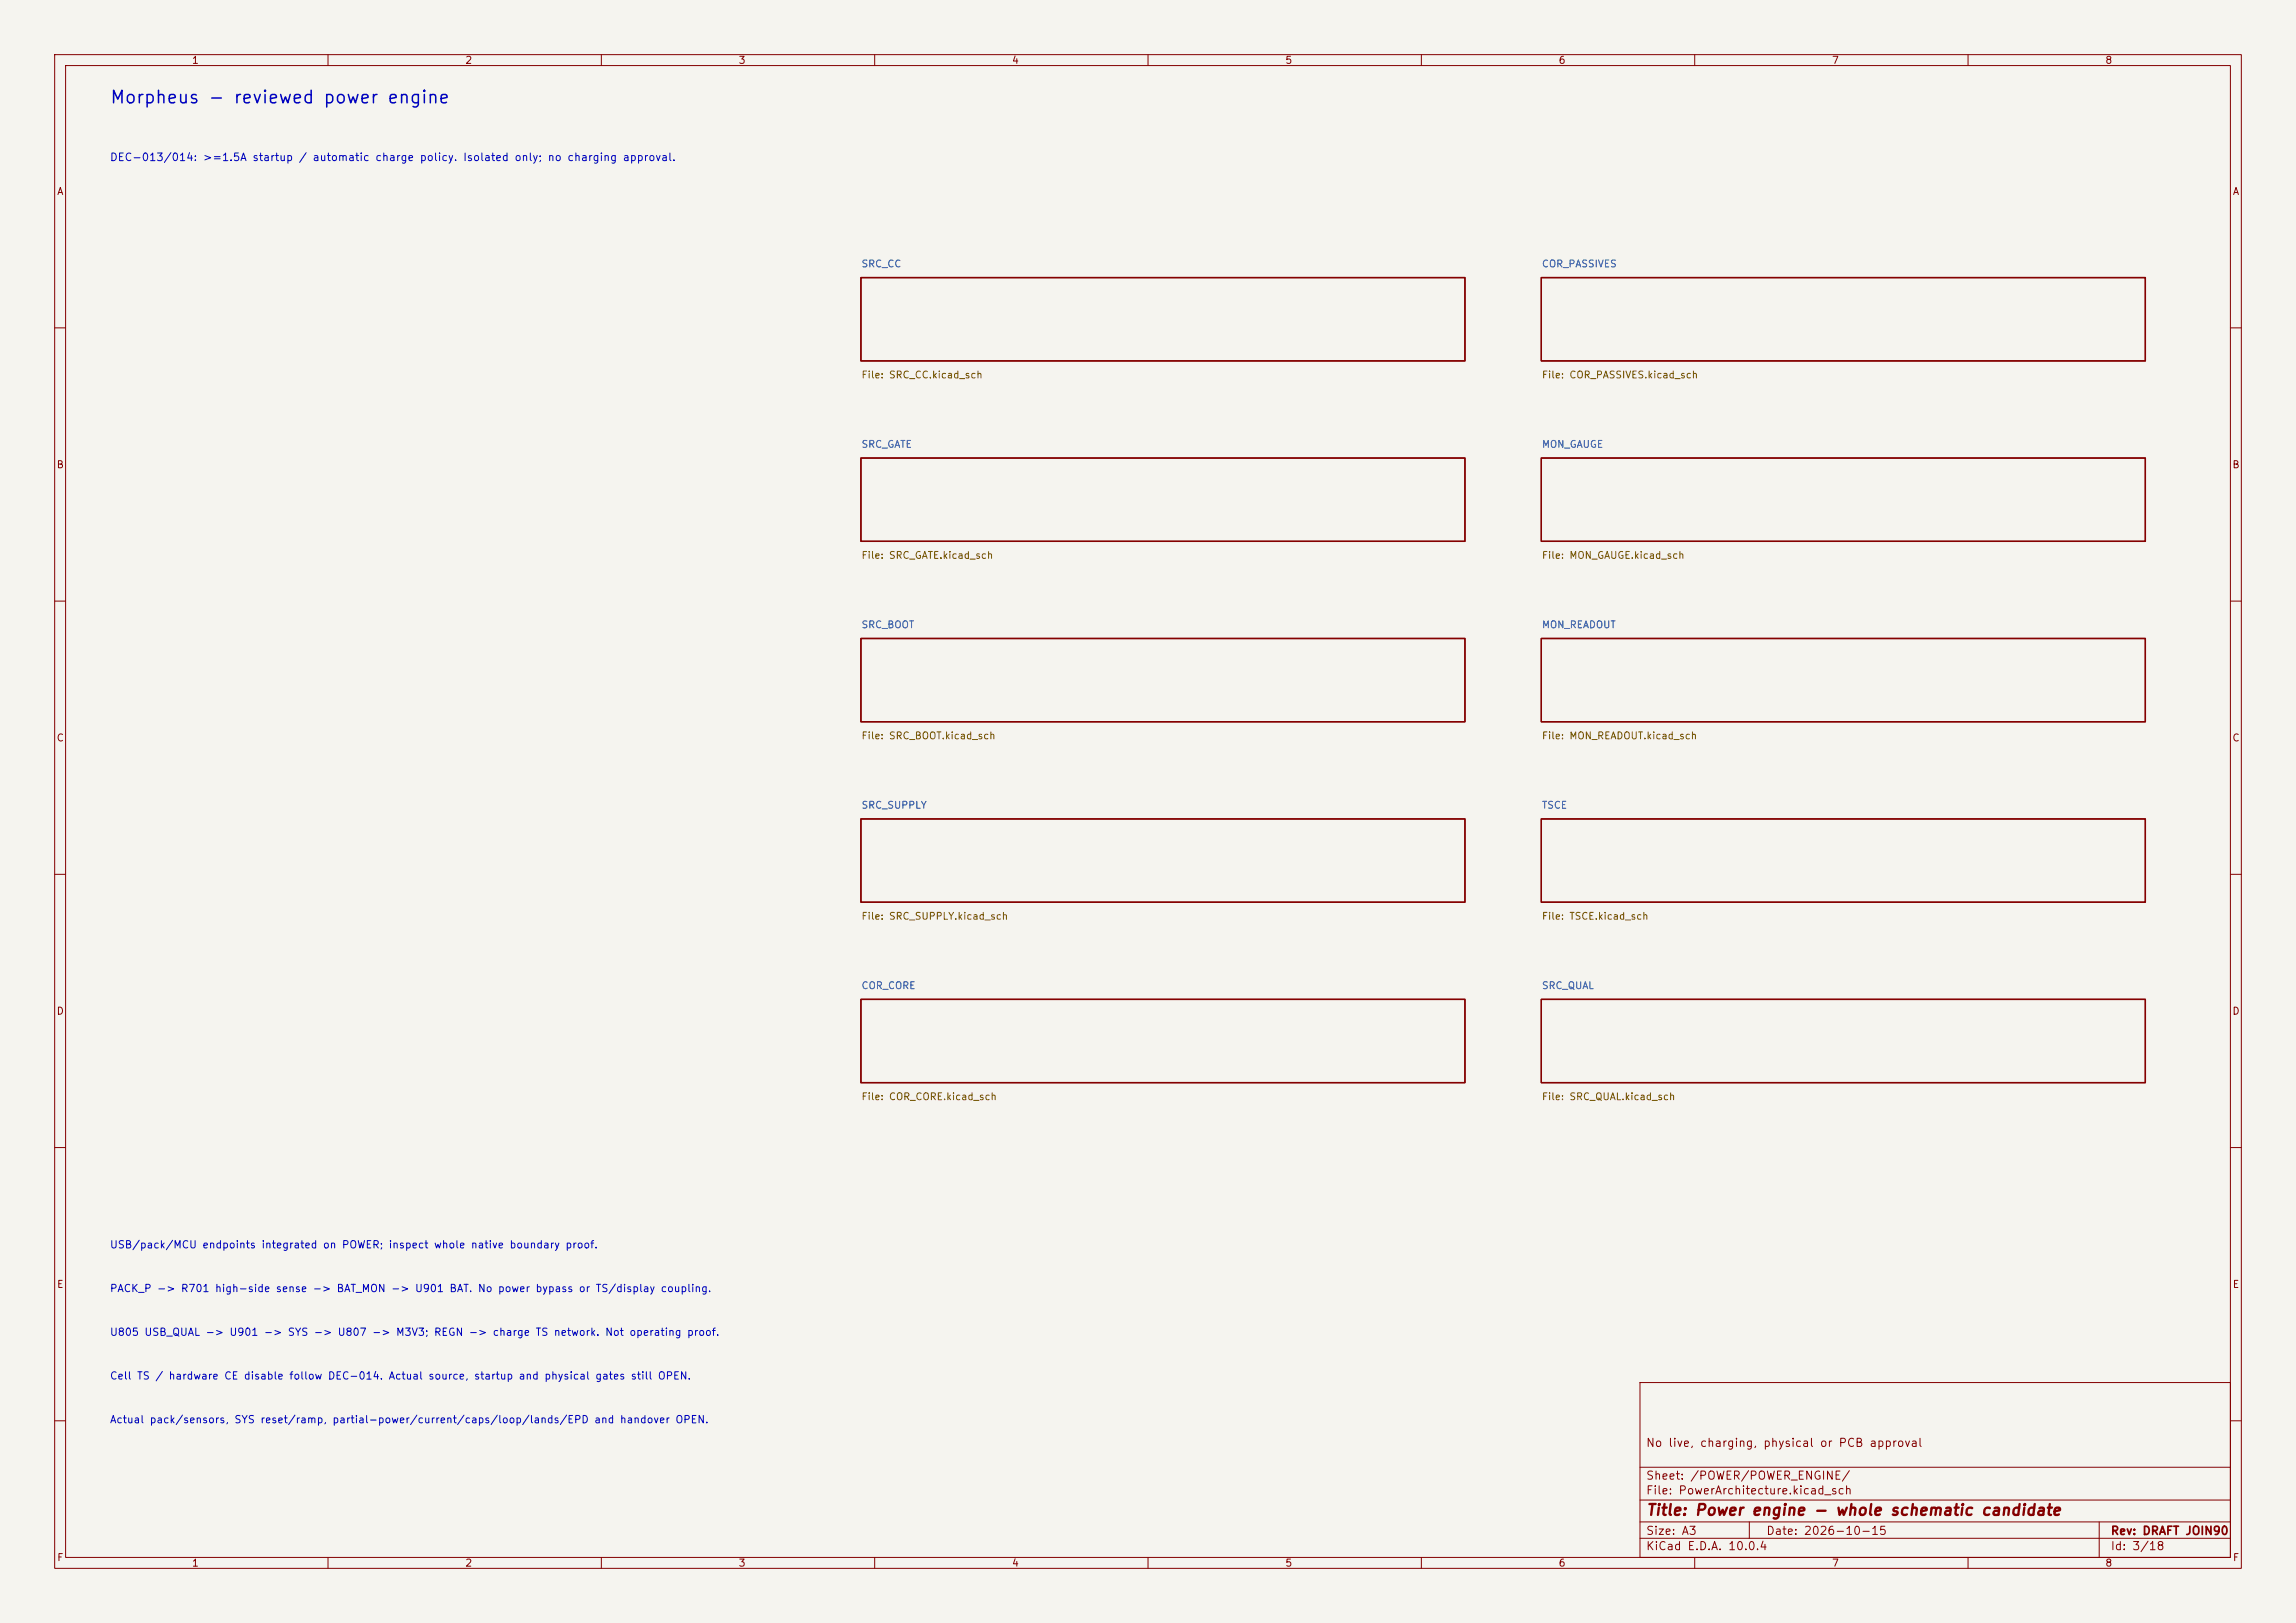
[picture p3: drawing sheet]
<svg xmlns="http://www.w3.org/2000/svg" width="420mm" height="297mm" viewBox="0 0 420 297" stroke-linecap="round" stroke-linejoin="round" font-family="sans-serif">
<defs><g id="words">
<text font-size="2.3" fill="#0000c2" x="20" y="19.5">Morpheus - reviewed power engine</text>
<text font-size="2" fill="#840000" x="301" y="277.8">Title: Power engine - whole schematic candidate</text>
<g font-size="1.5" fill="#840000">
<text x="301" y="265.1">No live, charging, physical or PCB approval</text>
<text x="301" y="273.8">File: PowerArchitecture.kicad_sch</text>
<text x="301" y="271.1">Sheet: /POWER/POWER_ENGINE/</text>
<text x="301" y="281.2">Size: A3</text>
<text x="323" y="281.2">Date: 2026-10-15</text>
<text x="386" y="281.2">Rev: DRAFT JOIN90</text>
<text x="301" y="284">KiCad E.D.A. 10.0.4</text>
<text x="386" y="284">Id: 3/18</text>
</g>
<text font-size="1.4" fill="#0000c2" x="20" y="29.8">DEC-013/014: &gt;=1.5A startup / automatic charge policy. Isolated only; no charging approval.</text>
<g font-size="1.3" fill="#840000">
<text x="35" y="12">1</text>
<text x="85" y="12">2</text>
<text x="135" y="12">3</text>
<text x="185" y="12">4</text>
<text x="235" y="12">5</text>
<text x="285" y="12">6</text>
<text x="335" y="12">7</text>
<text x="385" y="12">8</text>
<text x="10.3" y="36">A</text>
<text x="408.3" y="36">A</text>
<text x="10.3" y="86">B</text>
<text x="408.2" y="86">B</text>
<text x="10.3" y="136">C</text>
<text x="408.2" y="136">C</text>
<text x="10.3" y="186">D</text>
<text x="408.2" y="186">D</text>
<text x="10.3" y="236">E</text>
<text x="408.3" y="236">E</text>
<text x="10.3" y="286">F</text>
<text x="35" y="287">1</text>
<text x="85" y="287">2</text>
<text x="135" y="287">3</text>
<text x="185" y="287">4</text>
<text x="235" y="287">5</text>
<text x="285" y="287">6</text>
<text x="335" y="287">7</text>
<text x="385" y="287">8</text>
<text x="408.3" y="286">F</text>
</g>
<g font-size="1.3" fill="#006464">
<text x="157.5" y="49.2">SRC_CC</text>
<text x="281.9" y="49.2">COR_PASSIVES</text>
<text x="157.5" y="82.3">SRC_GATE</text>
<text x="281.9" y="82.3">MON_GAUGE</text>
<text x="157.5" y="115.3">SRC_BOOT</text>
<text x="281.9" y="115.3">MON_READOUT</text>
<text x="157.5" y="148.3">SRC_SUPPLY</text>
<text x="281.9" y="148.3">TSCE</text>
<text x="157.5" y="181.3">COR_CORE</text>
<text x="281.9" y="181.3">SRC_QUAL</text>
</g>
<g font-size="1.3" fill="#725600">
<text x="157.5" y="69.6">File: SRC_CC.kicad_sch</text>
<text x="281.9" y="69.6">File: COR_PASSIVES.kicad_sch</text>
<text x="157.5" y="102.6">File: SRC_GATE.kicad_sch</text>
<text x="281.9" y="102.6">File: MON_GAUGE.kicad_sch</text>
<text x="157.5" y="135.6">File: SRC_BOOT.kicad_sch</text>
<text x="281.9" y="135.6">File: MON_READOUT.kicad_sch</text>
<text x="157.5" y="168.6">File: SRC_SUPPLY.kicad_sch</text>
<text x="281.9" y="168.6">File: TSCE.kicad_sch</text>
<text x="157.5" y="201.6">File: COR_CORE.kicad_sch</text>
<text x="281.9" y="201.6">File: SRC_QUAL.kicad_sch</text>
</g>
<g font-size="1.3" fill="#0000c2">
<text x="20" y="228.8">USB/pack/MCU endpoints integrated on POWER; inspect whole native boundary proof.</text>
<text x="20" y="236.8">PACK_P -&gt; R701 high-side sense -&gt; BAT_MON -&gt; U901 BAT. No power bypass or TS/display coupling.</text>
<text x="20" y="244.8">U805 USB_QUAL -&gt; U901 -&gt; SYS -&gt; U807 -&gt; M3V3; REGN -&gt; charge TS network. Not operating proof.</text>
<text x="20" y="252.8">Cell TS / hardware CE disable follow DEC-014. Actual source, startup and physical gates still OPEN.</text>
<text x="20" y="260.8">Actual pack/sensors, SYS reset/ramp, partial-power/current/caps/loop/lands/EPD and handover OPEN.</text>
</g>
</g></defs>
<path d="M0 0h420v297h-420z" fill="#f5f4ef" stroke="#f5f4ef" stroke-width=".18"/>
<g fill="none" stroke="#840000" stroke-width=".18">
<path d="M10 10h400v277h-400zM12 12h396v273h-396zM60 10v2M110 10v2M160 10v2M210 10v2M260 10v2M310 10v2M360 10v2M10 60h2M408 60h2M10 110h2"/>
<path d="M408 110h2M10 160h2M408 160h2M10 210h2M408 210h2M300 253h108v32h-108zM10 260h2M300 278.5h108M300 274.5h108M300 268.5h108M320 278.5v3M384 278.5v6.5"/>
<path d="M408 260h2M60 285v2M110 285v2M160 285v2M210 285v2M260 285v2M300 281.5h108M310 285v2M360 285v2"/>
</g>
<path d="M157.5 50.8h110.5v15.2h-110.5zM281.9 50.8h110.5v15.2h-110.5zM157.5 83.8h110.5v15.3h-110.5zM281.9 83.8h110.5v15.3h-110.5zM157.5 116.8h110.5v15.3h-110.5zM281.9 116.8h110.5v15.3h-110.5zM157.5 149.9h110.5v15.2h-110.5zM281.9 149.9h110.5v15.2h-110.5zM157.5 182.9h110.5v15.2h-110.5zM281.9 182.9h110.5v15.2h-110.5z" fill="none" stroke="#840000" stroke-width=".25"/>
<use href="#words"/>
</svg>
